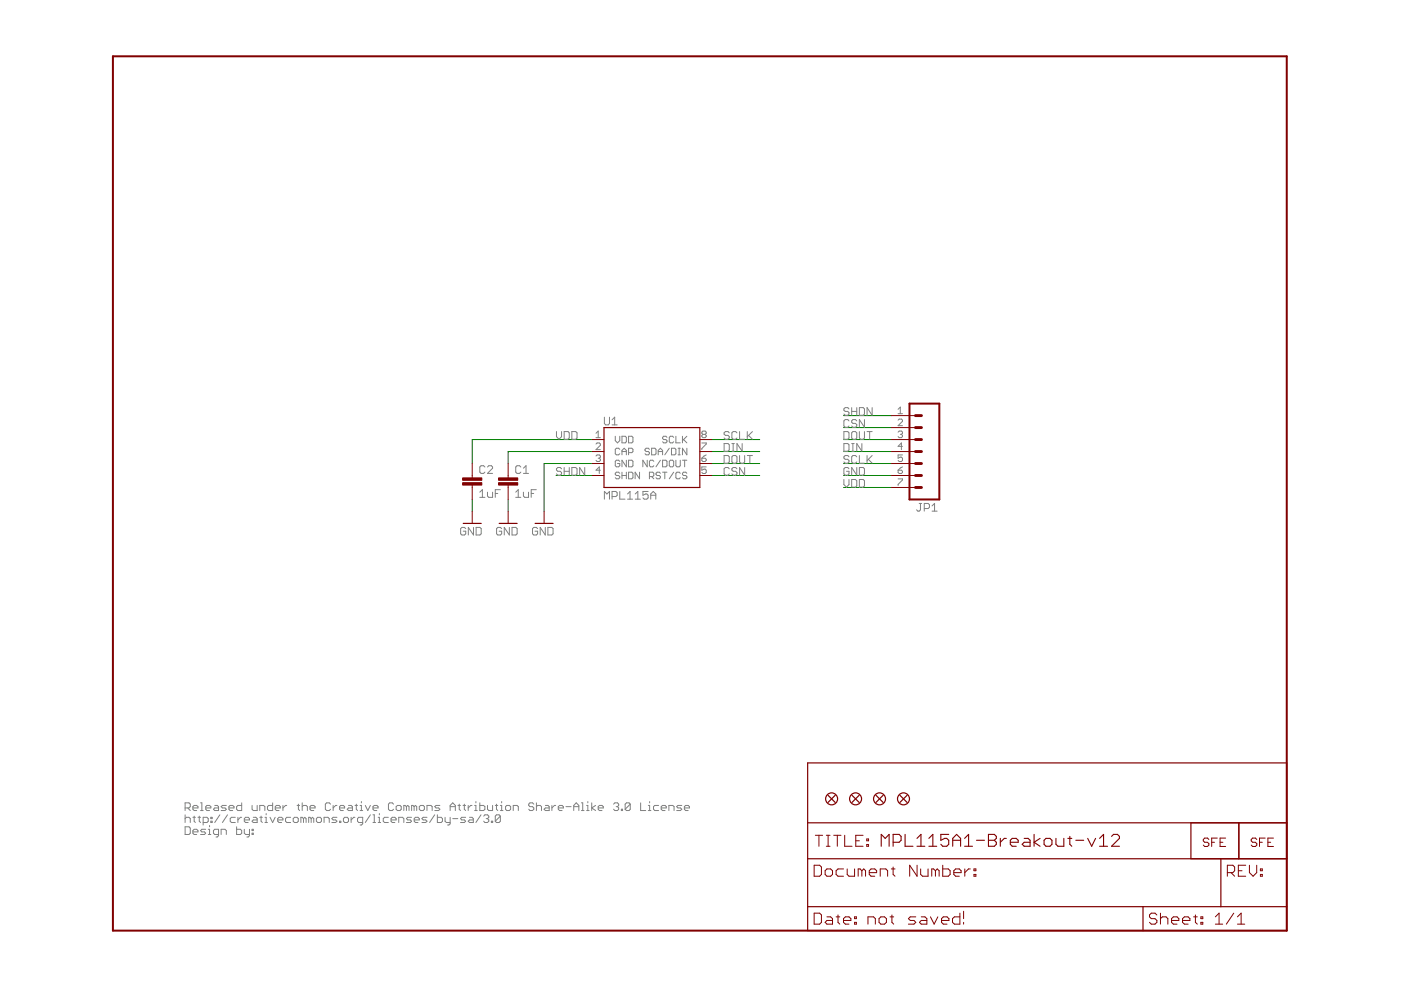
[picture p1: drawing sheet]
<svg xmlns="http://www.w3.org/2000/svg" width="297mm" height="210mm" viewBox="0 0 297 210" stroke-linecap="round" stroke-linejoin="round" font-family="sans-serif">
<g fill="#008000" stroke="#008000" stroke-width=".21">
<path d="M117.9 100.8h7.6z"/>
<path d="M178.9 88.1h10.1z"/>
<path d="M115.4 98.3h10.1z"/>
<path d="M115.4 98.3v10.1z"/>
<path d="M107.7 105.9v2.5z"/>
<path d="M100.1 105.9v2.5z"/>
<path d="M178.9 100.8h10.1z"/>
<path d="M107.7 95.7v2.6z"/>
<path d="M107.7 95.7h17.8z"/>
<path d="M100.1 93.2v5.1z"/>
<path d="M100.1 93.2h25.4z"/>
<path d="M178.9 103.4h10.1z"/>
<path d="M150.9 93.2h10.2z"/>
<path d="M178.9 98.3h10.1z"/>
<path d="M150.9 95.7h10.2z"/>
<path d="M178.9 95.7h10.1z"/>
<path d="M150.9 98.3h10.2z"/>
<path d="M178.9 93.2h10.1z"/>
<path d="M150.9 100.8h10.2z"/>
<path d="M178.9 90.7h10.1z"/>
</g>
<g fill="#800000" stroke="#800000" stroke-width=".25">
<path d="M128.1 90.7v12.7z"/>
<path d="M128.1 103.4h20.3z"/>
<path d="M148.4 90.7v12.7z"/>
<path d="M128.1 90.7h20.3z"/>
<path d="M171.2 197.3h71.1z"/>
<path d="M258.8 182.1h14z"/>
<path d="M171.2 192.2v5.1z"/>
<path d="M171.2 192.2h71.1z"/>
<path d="M171.2 182.1v10.1z"/>
<path d="M272.8 182.1v10.1z"/>
<path d="M242.3 192.2v5.1z"/>
<path d="M242.3 192.2h16.5z"/>
<path d="M242.3 197.3h30.5z"/>
<path d="M258.8 182.1v10.1z"/>
<path d="M171.2 182.1h87.6z"/>
<path d="M258.8 192.2h14z"/>
<path d="M272.8 192.2v5.1z"/>
<path d="M171.2 174.5v7.6z"/>
<path d="M171.2 161.8h101.6z"/>
<path d="M272.8 161.8v12.7z"/>
<path d="M171.2 174.5h101.6z"/>
<path d="M171.2 161.8v12.7z"/>
<path d="M272.8 174.5v7.6z"/>
<path d="M105.8 111h3.8z"/>
<path d="M98.2 111h3.8z"/>
<path d="M113.5 111h3.8z"/>
<path d="M262.7 174.5v7.6z"/>
<path d="M262.7 182.1h10.1z"/>
<path d="M262.7 174.5h10.1z"/>
<path d="M252.5 174.5v7.6z"/>
<path d="M252.5 182.1h10.2z"/>
<path d="M252.5 174.5h10.2z"/>
<path d="M175.6 168.6l1.5 1.5z"/>
<path d="M177.1 168.6l-1.5 1.5z"/>
<path d="M180.6 168.6l1.6 1.5z"/>
<path d="M182.2 168.6l-1.6 1.5z"/>
<path d="M185.7 168.6l1.5 1.5z"/>
<path d="M187.2 168.6l-1.5 1.5z"/>
<path d="M190.8 168.6l1.5 1.5z"/>
<path d="M192.3 168.6l-1.5 1.5z"/>
</g>
<g fill="#800000" stroke="#800000" stroke-width=".21">
<path d="M125.5 93.2h2.6z"/>
<path d="M125.5 95.7h2.6z"/>
<path d="M125.5 98.3h2.6z"/>
<path d="M125.5 100.8h2.6z"/>
<path d="M148.4 100.8h2.5z"/>
<path d="M148.4 98.3h2.5z"/>
<path d="M148.4 95.7h2.5z"/>
<path d="M148.4 93.2h2.5z"/>
<path d="M172.6 193.6v2.3z"/>
<path d="M172.6 195.9h1.2z"/>
<path d="M173.8 195.9l.4-.3z"/>
<path d="M174.2 194v1.6z"/>
<path d="M173.8 193.6l.4 .4z"/>
<path d="M172.6 193.6h1.2z"/>
<path d="M175.3 194.4h.8z"/>
<path d="M176.1 194.4l.4 .4z"/>
<path d="M176.5 194.8v1.1z"/>
<path d="M175.3 195.9h1.2z"/>
<path d="M174.9 195.6l.4 .3z"/>
<path d="M175.3 195.2l-.4 .4z"/>
<path d="M175.3 195.2h1.2z"/>
<path d="M177.7 194v1.6z"/>
<path d="M177.7 195.6l.4 .3z"/>
<path d="M177.3 194.4h.8z"/>
<path d="M179.2 195.9h.8z"/>
<path d="M178.8 195.6l.4 .3z"/>
<path d="M178.8 194.8v.8z"/>
<path d="M178.8 194.8l.4-.4z"/>
<path d="M179.2 194.4h.8z"/>
<path d="M180 194.4l.4 .4z"/>
<path d="M180.4 194.8v.4z"/>
<path d="M178.8 195.2h1.6z"/>
<path d="M181.2 194.4h.4z"/>
<path d="M181.6 194.4v.4z"/>
<path d="M181.2 194.8h.4z"/>
<path d="M181.2 194.4v.4z"/>
<path d="M181.2 195.6h.4z"/>
<path d="M181.6 195.6v.3z"/>
<path d="M181.2 195.9h.4z"/>
<path d="M181.2 195.6v.3z"/>
<path d="M184 194.4v1.5z"/>
<path d="M184 194.4h1.2z"/>
<path d="M185.2 194.4l.4 .4z"/>
<path d="M185.6 194.8v1.1z"/>
<path d="M186.8 195.9h.7z"/>
<path d="M187.5 195.9l.4-.3z"/>
<path d="M187.9 194.8v.8z"/>
<path d="M187.5 194.4l.4 .4z"/>
<path d="M186.8 194.4h.7z"/>
<path d="M186.8 194.4l-.4 .4z"/>
<path d="M186.4 194.8v.8z"/>
<path d="M186.4 195.6l.4 .3z"/>
<path d="M189.1 194v1.6z"/>
<path d="M189.1 195.6l.4 .3z"/>
<path d="M188.7 194.4h.8z"/>
<path d="M192.6 195.9h1.2z"/>
<path d="M193.8 195.9l.4-.3z"/>
<path d="M193.8 195.2l.4 .4z"/>
<path d="M193 195.2h.8z"/>
<path d="M192.6 194.8l.4 .4z"/>
<path d="M192.6 194.8l.4-.4z"/>
<path d="M193 194.4h1.2z"/>
<path d="M195.3 194.4h.8z"/>
<path d="M196.1 194.4l.4 .4z"/>
<path d="M196.5 194.8v1.1z"/>
<path d="M195.3 195.9h1.2z"/>
<path d="M194.9 195.6l.4 .3z"/>
<path d="M195.3 195.2l-.4 .4z"/>
<path d="M195.3 195.2h1.2z"/>
<path d="M197.3 194.4l.8 1.5z"/>
<path d="M198.8 194.4l-.7 1.5z"/>
<path d="M200 195.9h.8z"/>
<path d="M199.6 195.6l.4 .3z"/>
<path d="M199.6 194.8v.8z"/>
<path d="M199.6 194.8l.4-.4z"/>
<path d="M200 194.4h.8z"/>
<path d="M200.8 194.4l.4 .4z"/>
<path d="M201.2 194.8v.4z"/>
<path d="M199.6 195.2h1.6z"/>
<path d="M203.5 193.6v2.3z"/>
<path d="M202.4 195.9h1.1z"/>
<path d="M202 195.6l.4 .3z"/>
<path d="M202 194.8v.8z"/>
<path d="M202 194.8l.4-.4z"/>
<path d="M202.4 194.4h1.1z"/>
<path d="M204.3 195.6v.3z"/>
<path d="M204.3 193.2v1.6z"/>
<path d="M244.9 193.6l.4 .4z"/>
<path d="M244.1 193.6h.8z"/>
<path d="M244.1 193.6l-.4 .4z"/>
<path d="M243.7 194v.4z"/>
<path d="M243.7 194.4l.4 .4z"/>
<path d="M244.1 194.8h.8z"/>
<path d="M244.9 194.8l.4 .4z"/>
<path d="M245.3 195.2v.4z"/>
<path d="M244.9 195.9l.4-.3z"/>
<path d="M244.1 195.9h.8z"/>
<path d="M243.7 195.6l.4 .3z"/>
<path d="M246 193.6v2.3z"/>
<path d="M246 194.8l.4-.4z"/>
<path d="M246.4 194.4h.8z"/>
<path d="M247.2 194.4l.4 .4z"/>
<path d="M247.6 194.8v1.1z"/>
<path d="M248.8 195.9h.8z"/>
<path d="M248.4 195.6l.4 .3z"/>
<path d="M248.4 194.8v.8z"/>
<path d="M248.4 194.8l.4-.4z"/>
<path d="M248.8 194.4h.8z"/>
<path d="M249.6 194.4l.3 .4z"/>
<path d="M249.9 194.8v.4z"/>
<path d="M248.4 195.2h1.5z"/>
<path d="M251.1 195.9h.8z"/>
<path d="M250.7 195.6l.4 .3z"/>
<path d="M250.7 194.8v.8z"/>
<path d="M250.7 194.8l.4-.4z"/>
<path d="M251.1 194.4h.8z"/>
<path d="M251.9 194.4l.4 .4z"/>
<path d="M252.3 194.8v.4z"/>
<path d="M250.7 195.2h1.6z"/>
<path d="M253.4 194v1.6z"/>
<path d="M253.4 195.6l.5 .3z"/>
<path d="M253.1 194.4h.8z"/>
<path d="M254.6 194.4h.4z"/>
<path d="M255 194.4v.4z"/>
<path d="M254.6 194.8h.4z"/>
<path d="M254.6 194.4v.4z"/>
<path d="M254.6 195.6h.4z"/>
<path d="M255 195.6v.3z"/>
<path d="M254.6 195.9h.4z"/>
<path d="M254.6 195.6v.3z"/>
<path d="M257.7 194.4l.8-.8z"/>
<path d="M258.5 193.6v2.3z"/>
<path d="M257.7 195.9h1.5z"/>
<path d="M261.6 193.6l-1.6 2.3z"/>
<path d="M262.4 194.4l.7-.8z"/>
<path d="M263.1 193.6v2.3z"/>
<path d="M262.4 195.9h1.5z"/>
<path d="M260.2 183.5v2.3z"/>
<path d="M260.2 183.5h1.2z"/>
<path d="M261.4 183.5l.4 .3z"/>
<path d="M261.8 183.8v.8z"/>
<path d="M261.8 184.6l-.4 .4z"/>
<path d="M260.2 185h1.2z"/>
<path d="M261 185l.8 .8z"/>
<path d="M262.6 183.5h1.5z"/>
<path d="M262.6 183.5v2.3z"/>
<path d="M262.6 185.8h1.5z"/>
<path d="M262.6 184.6h.7z"/>
<path d="M264.9 183.5v1.5z"/>
<path d="M264.9 185l.8 .8z"/>
<path d="M266.4 185l-.7 .8z"/>
<path d="M266.4 183.5v1.5z"/>
<path d="M267.2 184.2h.4z"/>
<path d="M267.6 184.2v.4z"/>
<path d="M267.2 184.6h.4z"/>
<path d="M267.2 184.2v.4z"/>
<path d="M267.2 185.4h.4z"/>
<path d="M267.6 185.4v.4z"/>
<path d="M267.2 185.8h.4z"/>
<path d="M267.2 185.4v.4z"/>
<path d="M173.6 177.1v2.3z"/>
<path d="M172.9 177.1h1.5z"/>
<path d="M175.2 179.4h.8z"/>
<path d="M175.6 177.1v2.3z"/>
<path d="M175.2 177.1h.8z"/>
<path d="M177.5 177.1v2.3z"/>
<path d="M176.8 177.1h1.5z"/>
<path d="M179.1 177.1v2.3z"/>
<path d="M179.1 179.4h1.6z"/>
<path d="M181.4 177.1h1.6z"/>
<path d="M181.4 177.1v2.3z"/>
<path d="M181.4 179.4h1.6z"/>
<path d="M181.4 178.3h.8z"/>
<path d="M183.8 177.9h.3z"/>
<path d="M184.1 177.9v.4z"/>
<path d="M183.8 178.3h.3z"/>
<path d="M183.8 177.9v.4z"/>
<path d="M183.8 179h.3z"/>
<path d="M184.1 179v.4z"/>
<path d="M183.8 179.4h.3z"/>
<path d="M183.8 179v.4z"/>
<path d="M172.6 183.5v2.3z"/>
<path d="M172.6 185.8h1.2z"/>
<path d="M173.8 185.8l.4-.4z"/>
<path d="M174.2 183.8v1.6z"/>
<path d="M173.8 183.5l.4 .3z"/>
<path d="M172.6 183.5h1.2z"/>
<path d="M175.3 185.8h.8z"/>
<path d="M176.1 185.8l.4-.4z"/>
<path d="M176.5 184.6v.8z"/>
<path d="M176.1 184.2l.4 .4z"/>
<path d="M175.3 184.2h.8z"/>
<path d="M175.3 184.2l-.4 .4z"/>
<path d="M174.9 184.6v.8z"/>
<path d="M174.9 185.4l.4 .4z"/>
<path d="M177.7 184.2h1.1z"/>
<path d="M177.3 184.6l.4-.4z"/>
<path d="M177.3 184.6v.8z"/>
<path d="M177.3 185.4l.4 .4z"/>
<path d="M177.7 185.8h1.1z"/>
<path d="M179.6 184.2v1.2z"/>
<path d="M179.6 185.4l.4 .4z"/>
<path d="M180 185.8h1.2z"/>
<path d="M181.2 184.2v1.6z"/>
<path d="M181.9 184.2v1.6z"/>
<path d="M181.9 184.2h.5z"/>
<path d="M182.4 184.2l.3 .4z"/>
<path d="M182.7 184.6v1.2z"/>
<path d="M182.7 184.6l.4-.4z"/>
<path d="M183.1 184.2l.4 .4z"/>
<path d="M183.5 184.6v1.2z"/>
<path d="M184.7 185.8h.8z"/>
<path d="M184.3 185.4l.4 .4z"/>
<path d="M184.3 184.6v.8z"/>
<path d="M184.7 184.2l-.4 .4z"/>
<path d="M184.7 184.2h.8z"/>
<path d="M185.5 184.2l.4 .4z"/>
<path d="M185.9 184.6v.4z"/>
<path d="M184.3 185h1.6z"/>
<path d="M186.6 184.2v1.6z"/>
<path d="M186.6 184.2h1.2z"/>
<path d="M187.8 184.2l.4 .4z"/>
<path d="M188.2 184.6v1.2z"/>
<path d="M189.4 183.8v1.6z"/>
<path d="M189.4 185.4l.4 .4z"/>
<path d="M189 184.2h.8z"/>
<path d="M192.9 183.5v2.3z"/>
<path d="M192.9 183.5l1.5 2.3z"/>
<path d="M194.4 183.5v2.3z"/>
<path d="M195.2 184.2v1.2z"/>
<path d="M195.2 185.4l.4 .4z"/>
<path d="M195.6 185.8h1.2z"/>
<path d="M196.8 184.2v1.6z"/>
<path d="M197.5 184.2v1.6z"/>
<path d="M197.5 184.2h.4z"/>
<path d="M197.9 184.2l.4 .4z"/>
<path d="M198.3 184.6v1.2z"/>
<path d="M198.3 184.6l.4-.4z"/>
<path d="M198.7 184.2l.4 .4z"/>
<path d="M199.1 184.6v1.2z"/>
<path d="M199.9 183.5v2.3z"/>
<path d="M199.9 185.8h1.2z"/>
<path d="M201.1 185.8l.3-.4z"/>
<path d="M201.4 184.6v.8z"/>
<path d="M201.1 184.2l.3 .4z"/>
<path d="M199.9 184.2h1.2z"/>
<path d="M202.6 185.8h.8z"/>
<path d="M202.2 185.4l.4 .4z"/>
<path d="M202.2 184.6v.8z"/>
<path d="M202.2 184.6l.4-.4z"/>
<path d="M202.6 184.2h.8z"/>
<path d="M203.4 184.2l.4 .4z"/>
<path d="M203.8 184.6v.4z"/>
<path d="M202.2 185h1.6z"/>
<path d="M204.6 184.2v1.6z"/>
<path d="M204.6 185l.7-.8z"/>
<path d="M205.3 184.2h.4z"/>
<path d="M206.5 184.2h.4z"/>
<path d="M206.9 184.2v.4z"/>
<path d="M206.5 184.6h.4z"/>
<path d="M206.5 184.2v.4z"/>
<path d="M206.5 185.4h.4z"/>
<path d="M206.9 185.4v.4z"/>
<path d="M206.5 185.8h.4z"/>
<path d="M206.5 185.4v.4z"/>
<path d="M107.7 98.3v2.5z"/>
<path d="M107.7 103.4v2.5z"/>
<path d="M107.7 100.8v.5z"/>
<path d="M107.7 102.8v.6z"/>
<path d="M100.1 98.3v2.5z"/>
<path d="M100.1 103.4v2.5z"/>
<path d="M100.1 100.8v.5z"/>
<path d="M100.1 102.8v.6z"/>
<path d="M107.7 108.4v2.6z"/>
<path d="M100.1 108.4v2.6z"/>
<path d="M115.4 108.4v2.6z"/>
<path d="M189 88.1h5.1z"/>
<path d="M189 90.7h5.1z"/>
<path d="M189 93.2h5.1z"/>
<path d="M189 95.7h5.1z"/>
<path d="M189 98.3h5.1z"/>
<path d="M189 100.8h5.1z"/>
<path d="M189 103.4h5.1z"/>
<path d="M266.2 177.7l.3 .3z"/>
<path d="M265.6 177.7h.6z"/>
<path d="M265.6 177.7l-.3 .3z"/>
<path d="M265.3 178v.3z"/>
<path d="M265.3 178.3l.3 .3z"/>
<path d="M265.6 178.6h.6z"/>
<path d="M266.2 178.6l.3 .3z"/>
<path d="M266.5 178.9v.3z"/>
<path d="M266.5 179.2l-.3 .3z"/>
<path d="M265.6 179.5h.6z"/>
<path d="M265.3 179.2l.3 .3z"/>
<path d="M267 177.7v1.8z"/>
<path d="M267 177.7h1.2z"/>
<path d="M267 178.6h.6z"/>
<path d="M268.8 177.7h1.2z"/>
<path d="M268.8 177.7v1.8z"/>
<path d="M268.8 179.5h1.2z"/>
<path d="M268.8 178.6h.6z"/>
<path d="M256 177.7l.3 .3z"/>
<path d="M255.4 177.7h.6z"/>
<path d="M255.4 177.7l-.3 .3z"/>
<path d="M255.1 178v.3z"/>
<path d="M255.1 178.3l.3 .3z"/>
<path d="M255.4 178.6h.6z"/>
<path d="M256 178.6l.3 .3z"/>
<path d="M256.3 178.9v.3z"/>
<path d="M256.3 179.2l-.3 .3z"/>
<path d="M255.4 179.5h.6z"/>
<path d="M255.1 179.2l.3 .3z"/>
<path d="M256.9 177.7v1.8z"/>
<path d="M256.9 177.7h1.2z"/>
<path d="M256.9 178.6h.6z"/>
<path d="M258.7 177.7h1.2z"/>
<path d="M258.7 177.7v1.8z"/>
<path d="M258.7 179.5h1.2z"/>
<path d="M258.7 178.6h.6z"/>
</g>
<g fill="#800000" stroke="#800000" stroke-width=".42">
<path d="M23.9 11.9h248.9z"/>
<path d="M272.8 11.9v185.4z"/>
<path d="M23.9 11.9v185.4z"/>
<path d="M23.9 197.3h248.9z"/>
<path d="M192.8 85.6h6.4z"/>
<path d="M199.2 85.6v20.3z"/>
<path d="M192.8 85.6v20.3z"/>
<path d="M192.8 105.9h6.4z"/>
</g>
<g fill="#800000" stroke="#800000" stroke-width=".23">
<path d="M186.8 176.9v2.5z"/>
<path d="M186.8 176.9l.9 .9z"/>
<path d="M188.5 176.9l-.8 .9z"/>
<path d="M188.5 176.9v2.5z"/>
<path d="M189.4 176.9v2.5z"/>
<path d="M189.4 176.9h1.2z"/>
<path d="M190.6 176.9l.5 .4z"/>
<path d="M191.1 177.3v.9z"/>
<path d="M191.1 178.2l-.5 .4z"/>
<path d="M189.4 178.6h1.2z"/>
<path d="M191.9 176.9v2.5z"/>
<path d="M191.9 179.4h1.7z"/>
<path d="M194.4 177.8l.9-.9z"/>
<path d="M195.3 176.9v2.5z"/>
<path d="M194.4 179.4h1.7z"/>
<path d="M196.9 177.8l.9-.9z"/>
<path d="M197.8 176.9v2.5z"/>
<path d="M196.9 179.4h1.7z"/>
<path d="M199.5 176.9h1.6z"/>
<path d="M199.5 176.9v1.3z"/>
<path d="M199.5 178.2l.8-.4z"/>
<path d="M200.3 177.8h.4z"/>
<path d="M200.7 177.8l.4 .4z"/>
<path d="M201.1 178.2v.8z"/>
<path d="M201.1 179l-.4 .4z"/>
<path d="M199.9 179.4h.8z"/>
<path d="M199.5 179l.4 .4z"/>
<path d="M202 177.8v1.6z"/>
<path d="M202.8 176.9l-.8 .9z"/>
<path d="M202.8 176.9l.9 .9z"/>
<path d="M203.7 177.8v1.6z"/>
<path d="M202 178.2h1.7z"/>
<path d="M204.5 177.8l.9-.9z"/>
<path d="M205.4 176.9v2.5z"/>
<path d="M204.5 179.4h1.7z"/>
<path d="M207 178.2h1.7z"/>
<path d="M209.6 176.9v2.5z"/>
<path d="M209.6 176.9h1.2z"/>
<path d="M210.8 176.9l.4 .4z"/>
<path d="M211.2 177.3v.5z"/>
<path d="M210.8 178.2l.4-.4z"/>
<path d="M210.8 178.2l.4 .4z"/>
<path d="M211.2 178.6v.4z"/>
<path d="M211.2 179l-.4 .4z"/>
<path d="M209.6 179.4h1.2z"/>
<path d="M209.6 178.2h1.2z"/>
<path d="M212.1 177.8v1.6z"/>
<path d="M212.1 178.6l.8-.8z"/>
<path d="M212.9 177.8h.5z"/>
<path d="M214.6 179.4h.9z"/>
<path d="M214.2 179l.4 .4z"/>
<path d="M214.2 178.2v.8z"/>
<path d="M214.2 178.2l.4-.4z"/>
<path d="M214.6 177.8h.9z"/>
<path d="M215.5 177.8l.4 .4z"/>
<path d="M215.9 178.2v.4z"/>
<path d="M214.2 178.6h1.7z"/>
<path d="M217.1 177.8h.9z"/>
<path d="M218 177.8l.4 .4z"/>
<path d="M218.4 178.2v1.2z"/>
<path d="M217.1 179.4h1.3z"/>
<path d="M216.7 179l.4 .4z"/>
<path d="M216.7 179l.4-.4z"/>
<path d="M217.1 178.6h1.3z"/>
<path d="M219.2 176.9v2.5z"/>
<path d="M219.2 178.6l1.3 .8z"/>
<path d="M219.2 178.6l1.3-.8z"/>
<path d="M221.8 179.4h.8z"/>
<path d="M222.6 179.4l.4-.4z"/>
<path d="M223 178.2v.8z"/>
<path d="M222.6 177.8l.4 .4z"/>
<path d="M221.8 177.8h.8z"/>
<path d="M221.8 177.8l-.4 .4z"/>
<path d="M221.4 178.2v.8z"/>
<path d="M221.4 179l.4 .4z"/>
<path d="M223.9 177.8v1.2z"/>
<path d="M223.9 179l.4 .4z"/>
<path d="M224.3 179.4h1.3z"/>
<path d="M225.6 177.8v1.6z"/>
<path d="M226.8 177.3v1.7z"/>
<path d="M226.8 179l.4 .4z"/>
<path d="M226.4 177.8h.8z"/>
<path d="M228.1 178.2h1.7z"/>
<path d="M230.6 177.8l.9 1.6z"/>
<path d="M232.3 177.8l-.8 1.6z"/>
<path d="M233.1 177.8l.9-.9z"/>
<path d="M234 176.9v2.5z"/>
<path d="M233.1 179.4h1.7z"/>
<path d="M235.7 179.4h1.6z"/>
<path d="M235.7 179.4l1.6-1.6z"/>
<path d="M237.3 177.3v.5z"/>
<path d="M236.9 176.9l.4 .4z"/>
<path d="M236.1 176.9h.8z"/>
<path d="M236.1 176.9l-.4 .4z"/>
</g>
<g fill="#800000" stroke="#800000" stroke-width=".21">
<path d="M105.7 102.3h4.1v.5h-4.1z"/>
<path d="M105.7 101.3h4.1v.5h-4.1z"/>
<path d="M98.1 102.3h4.1v.5h-4.1z"/>
<path d="M98.1 101.3h4.1v.5h-4.1z"/>
</g>
<g fill="#800000" stroke="#800000" stroke-width=".61">
<path d="M194.1 93.2h1.3z"/>
<path d="M194.1 90.7h1.3z"/>
<path d="M194.1 88.1h1.3z"/>
<path d="M194.1 98.3h1.3z"/>
<path d="M194.1 95.7h1.3z"/>
<path d="M194.1 100.8h1.3z"/>
<path d="M194.1 103.4h1.3z"/>
</g>
<g fill="none" stroke="#800000" stroke-width=".25">
<circle cx="176.3" cy="169.4" r="1.27"/>
<circle cx="181.4" cy="169.4" r="1.27"/>
<circle cx="186.5" cy="169.4" r="1.27"/>
<circle cx="191.6" cy="169.4" r="1.27"/>
</g>
<g fill="#808080" stroke="#808080" stroke-width=".21">
<path d="M130.5 92.5v.9z"/>
<path d="M130.5 93.4l.4 .5z"/>
<path d="M130.9 93.9l.5-.5z"/>
<path d="M131.4 92.5v.9z"/>
<path d="M131.9 92.5v1.4z"/>
<path d="M131.9 93.9h.7z"/>
<path d="M132.6 93.9l.2-.2z"/>
<path d="M132.8 92.7v1z"/>
<path d="M132.6 92.5l.2 .2z"/>
<path d="M131.9 92.5h.7z"/>
<path d="M133.3 92.5v1.4z"/>
<path d="M133.3 93.9h.7z"/>
<path d="M134.2 93.7l-.2 .2z"/>
<path d="M134.2 92.7v1z"/>
<path d="M134 92.5l.2 .2z"/>
<path d="M133.3 92.5h.7z"/>
<path d="M126.4 91.9l.4-.5z"/>
<path d="M126.8 91.4v1.4z"/>
<path d="M126.4 92.8h.9z"/>
<path d="M131.1 95l.3 .3z"/>
<path d="M130.7 95h.4z"/>
<path d="M130.7 95l-.2 .3z"/>
<path d="M130.5 95.3v.9z"/>
<path d="M130.5 96.2l.2 .2z"/>
<path d="M130.7 96.4h.4z"/>
<path d="M131.1 96.4l.3-.2z"/>
<path d="M131.9 95.5v.9z"/>
<path d="M131.9 95.5l.4-.5z"/>
<path d="M132.3 95l.5 .5z"/>
<path d="M132.8 95.5v.9z"/>
<path d="M131.9 95.7h.9z"/>
<path d="M133.3 95v1.4z"/>
<path d="M133.3 95h.7z"/>
<path d="M134 95l.2 .3z"/>
<path d="M134.2 95.3v.4z"/>
<path d="M134.2 95.7l-.2 .3z"/>
<path d="M133.3 96h.7z"/>
<path d="M126.4 95.3h.9z"/>
<path d="M126.4 95.3l.9-.9z"/>
<path d="M127.3 94.1v.3z"/>
<path d="M127.1 93.9l.2 .2z"/>
<path d="M126.6 93.9h.5z"/>
<path d="M126.6 93.9l-.2 .2z"/>
<path d="M131.1 97.6l.3 .2z"/>
<path d="M130.7 97.6h.4z"/>
<path d="M130.7 97.6l-.2 .2z"/>
<path d="M130.5 97.8v.9z"/>
<path d="M130.5 98.7l.2 .3z"/>
<path d="M130.7 99h.4z"/>
<path d="M131.1 99l.3-.3z"/>
<path d="M131.4 98.3v.4z"/>
<path d="M130.9 98.3h.5z"/>
<path d="M131.9 97.6v1.4z"/>
<path d="M131.9 97.6l.9 1.4z"/>
<path d="M132.8 97.6v1.4z"/>
<path d="M133.3 97.6v1.4z"/>
<path d="M133.3 99h.7z"/>
<path d="M134.2 98.7l-.2 .3z"/>
<path d="M134.2 97.8v.9z"/>
<path d="M134 97.6l.2 .2z"/>
<path d="M133.3 97.6h.7z"/>
<path d="M126.4 96.7l.2-.2z"/>
<path d="M126.6 96.5h.5z"/>
<path d="M127.1 96.5l.2 .2z"/>
<path d="M127.3 96.7v.2z"/>
<path d="M127.3 96.9l-.2 .3z"/>
<path d="M126.8 97.2h.3z"/>
<path d="M127.1 97.2l.2 .2z"/>
<path d="M127.3 97.4v.2z"/>
<path d="M127.3 97.6l-.2 .3z"/>
<path d="M126.6 97.9h.5z"/>
<path d="M126.4 97.6l.2 .3z"/>
<path d="M131.1 100.1l.3 .3z"/>
<path d="M130.7 100.1h.4z"/>
<path d="M130.7 100.1l-.2 .3z"/>
<path d="M130.5 100.4v.2z"/>
<path d="M130.5 100.6l.2 .2z"/>
<path d="M130.7 100.8h.4z"/>
<path d="M131.1 100.8l.3 .2z"/>
<path d="M131.4 101v.3z"/>
<path d="M131.1 101.5l.3-.2z"/>
<path d="M130.7 101.5h.4z"/>
<path d="M130.5 101.3l.2 .2z"/>
<path d="M131.9 100.1v1.4z"/>
<path d="M131.9 100.8h.9z"/>
<path d="M132.8 100.1v1.4z"/>
<path d="M133.3 100.1v1.4z"/>
<path d="M133.3 101.5h.7z"/>
<path d="M134.2 101.3l-.2 .2z"/>
<path d="M134.2 100.4v.9z"/>
<path d="M134 100.1l.2 .3z"/>
<path d="M133.3 100.1h.7z"/>
<path d="M134.7 100.1v1.4z"/>
<path d="M134.7 100.1l.9 1.4z"/>
<path d="M135.6 100.1v1.4z"/>
<path d="M127.1 99v1.4z"/>
<path d="M127.1 99l-.7 .7z"/>
<path d="M126.4 99.7h.9z"/>
<path d="M137.7 100.1v1.4z"/>
<path d="M137.7 100.1h.7z"/>
<path d="M138.4 100.1l.2 .3z"/>
<path d="M138.6 100.4v.4z"/>
<path d="M138.6 100.8l-.2 .2z"/>
<path d="M137.7 101h.7z"/>
<path d="M138.2 101l.4 .5z"/>
<path d="M139.8 100.1l.2 .3z"/>
<path d="M139.3 100.1h.5z"/>
<path d="M139.3 100.1l-.2 .3z"/>
<path d="M139.1 100.4v.2z"/>
<path d="M139.1 100.6l.2 .2z"/>
<path d="M139.3 100.8h.5z"/>
<path d="M139.8 100.8l.2 .2z"/>
<path d="M140 101v.3z"/>
<path d="M140 101.3l-.2 .2z"/>
<path d="M139.3 101.5h.5z"/>
<path d="M139.1 101.3l.2 .2z"/>
<path d="M140.9 100.1v1.4z"/>
<path d="M140.5 100.1h.9z"/>
<path d="M142.8 100.1l-.9 1.4z"/>
<path d="M144 100.1l.2 .3z"/>
<path d="M143.5 100.1h.5z"/>
<path d="M143.5 100.1l-.2 .3z"/>
<path d="M143.3 100.4v.9z"/>
<path d="M143.3 101.3l.2 .2z"/>
<path d="M143.5 101.5h.5z"/>
<path d="M144 101.5l.2-.2z"/>
<path d="M145.4 100.1l.2 .3z"/>
<path d="M144.9 100.1h.5z"/>
<path d="M144.7 100.4l.2-.3z"/>
<path d="M144.7 100.4v.2z"/>
<path d="M144.7 100.6l.2 .2z"/>
<path d="M144.9 100.8h.5z"/>
<path d="M145.4 100.8l.2 .2z"/>
<path d="M145.6 101v.3z"/>
<path d="M145.6 101.3l-.2 .2z"/>
<path d="M144.9 101.5h.5z"/>
<path d="M144.7 101.3l.2 .2z"/>
<path d="M148.8 99h.9z"/>
<path d="M148.8 99v.7z"/>
<path d="M148.8 99.7l.5-.2z"/>
<path d="M149.3 99.5h.2z"/>
<path d="M149.5 99.5l.2 .2z"/>
<path d="M149.7 99.7v.5z"/>
<path d="M149.7 100.2l-.2 .2z"/>
<path d="M149 100.4h.5z"/>
<path d="M148.8 100.2l.2 .2z"/>
<path d="M136.3 97.6v1.4z"/>
<path d="M136.3 97.6l.9 1.4z"/>
<path d="M137.2 97.6v1.4z"/>
<path d="M138.4 97.6l.2 .2z"/>
<path d="M137.9 97.6h.5z"/>
<path d="M137.7 97.8l.2-.2z"/>
<path d="M137.7 97.8v.9z"/>
<path d="M137.7 98.7l.2 .3z"/>
<path d="M137.9 99h.5z"/>
<path d="M138.6 98.7l-.2 .3z"/>
<path d="M140 97.6l-.9 1.4z"/>
<path d="M140.5 97.6v1.4z"/>
<path d="M140.5 99h.7z"/>
<path d="M141.2 99l.2-.3z"/>
<path d="M141.4 97.8v.9z"/>
<path d="M141.2 97.6l.2 .2z"/>
<path d="M140.5 97.6h.7z"/>
<path d="M142.1 97.6h.5z"/>
<path d="M142.1 97.6l-.2 .2z"/>
<path d="M141.9 97.8v.9z"/>
<path d="M141.9 98.7l.2 .3z"/>
<path d="M142.1 99h.5z"/>
<path d="M142.6 99l.2-.3z"/>
<path d="M142.8 97.8v.9z"/>
<path d="M142.6 97.6l.2 .2z"/>
<path d="M143.3 97.6v1.1z"/>
<path d="M143.3 98.7l.2 .3z"/>
<path d="M143.5 99h.5z"/>
<path d="M144 99l.2-.3z"/>
<path d="M144.2 97.6v1.1z"/>
<path d="M145.2 97.6v1.4z"/>
<path d="M144.7 97.6h.9z"/>
<path d="M149.3 96.7l.4-.2z"/>
<path d="M149.3 96.7l-.5 .5z"/>
<path d="M148.8 97.2v.4z"/>
<path d="M148.8 97.6l.2 .3z"/>
<path d="M149 97.9h.5z"/>
<path d="M149.5 97.9l.2-.3z"/>
<path d="M149.7 97.4v.2z"/>
<path d="M149.5 97.2l.2 .2z"/>
<path d="M148.8 97.2h.7z"/>
<path d="M137.5 95l.2 .3z"/>
<path d="M137 95h.5z"/>
<path d="M136.8 95.3l.2-.3z"/>
<path d="M136.8 95.3v.2z"/>
<path d="M136.8 95.5l.2 .2z"/>
<path d="M137 95.7h.5z"/>
<path d="M137.5 95.7l.2 .3z"/>
<path d="M137.7 96v.2z"/>
<path d="M137.7 96.2l-.2 .2z"/>
<path d="M137 96.4h.5z"/>
<path d="M136.8 96.2l.2 .2z"/>
<path d="M138.2 95v1.4z"/>
<path d="M138.2 96.4h.7z"/>
<path d="M138.9 96.4l.2-.2z"/>
<path d="M139.1 95.3v.9z"/>
<path d="M138.9 95l.2 .3z"/>
<path d="M138.2 95h.7z"/>
<path d="M139.6 95.5v.9z"/>
<path d="M139.6 95.5l.4-.5z"/>
<path d="M140 95l.5 .5z"/>
<path d="M140.5 95.5v.9z"/>
<path d="M139.6 95.7h.9z"/>
<path d="M141.9 95l-1 1.4z"/>
<path d="M142.4 95v1.4z"/>
<path d="M142.4 96.4h.7z"/>
<path d="M143.1 96.4l.2-.2z"/>
<path d="M143.3 95.3v.9z"/>
<path d="M143.1 95l.2 .3z"/>
<path d="M142.4 95h.7z"/>
<path d="M143.8 96.4h.4z"/>
<path d="M144 95v1.4z"/>
<path d="M143.8 95h.4z"/>
<path d="M144.7 95v1.4z"/>
<path d="M144.7 95l.9 1.4z"/>
<path d="M145.6 95v1.4z"/>
<path d="M148.8 93.9h.9z"/>
<path d="M149.7 93.9v.2z"/>
<path d="M149.7 94.1l-.9 1z"/>
<path d="M148.8 95.1v.2z"/>
<path d="M141.2 92.5l.2 .2z"/>
<path d="M140.7 92.5h.5z"/>
<path d="M140.7 92.5l-.2 .2z"/>
<path d="M140.5 92.7v.3z"/>
<path d="M140.5 93l.2 .2z"/>
<path d="M140.7 93.2h.5z"/>
<path d="M141.2 93.2l.2 .2z"/>
<path d="M141.4 93.4v.3z"/>
<path d="M141.2 93.9l.2-.2z"/>
<path d="M140.7 93.9h.5z"/>
<path d="M140.5 93.7l.2 .2z"/>
<path d="M142.6 92.5l.2 .2z"/>
<path d="M142.1 92.5h.5z"/>
<path d="M142.1 92.5l-.2 .2z"/>
<path d="M141.9 92.7v1z"/>
<path d="M141.9 93.7l.2 .2z"/>
<path d="M142.1 93.9h.5z"/>
<path d="M142.6 93.9l.2-.2z"/>
<path d="M143.3 92.5v1.4z"/>
<path d="M143.3 93.9h.9z"/>
<path d="M144.7 92.5v1.4z"/>
<path d="M144.7 93.4l.9-.9z"/>
<path d="M144.9 93.2l.7 .7z"/>
<path d="M148.8 91.6l.2-.2z"/>
<path d="M149 91.4h.5z"/>
<path d="M149.5 91.4l.2 .2z"/>
<path d="M149.7 91.6v.3z"/>
<path d="M149.7 91.9l-.2 .2z"/>
<path d="M149.5 92.1l.2 .2z"/>
<path d="M149.7 92.3v.3z"/>
<path d="M149.7 92.6l-.2 .2z"/>
<path d="M149 92.8h.5z"/>
<path d="M148.8 92.6l.2 .2z"/>
<path d="M148.8 92.3v.3z"/>
<path d="M148.8 92.3l.2-.2z"/>
<path d="M148.8 91.9l.2 .2z"/>
<path d="M148.8 91.6v.3z"/>
<path d="M149 92.1h.5z"/>
<path d="M128.1 88.5v1.3z"/>
<path d="M128.1 89.8l.3 .3z"/>
<path d="M128.4 90.1h.5z"/>
<path d="M128.9 90.1l.3-.3z"/>
<path d="M129.2 88.5v1.3z"/>
<path d="M129.8 89l.5-.5z"/>
<path d="M130.3 88.5v1.6z"/>
<path d="M129.8 90.1h1.1z"/>
<path d="M110.2 98.7l.2 .3z"/>
<path d="M109.6 98.7h.6z"/>
<path d="M109.6 98.7l-.3 .3z"/>
<path d="M109.3 99v1.1z"/>
<path d="M109.3 100.1l.3 .3z"/>
<path d="M109.6 100.4h.6z"/>
<path d="M110.2 100.4l.2-.3z"/>
<path d="M111 99.3l.5-.6z"/>
<path d="M111.5 98.7v1.7z"/>
<path d="M111 100.4h1.1z"/>
<path d="M102.5 98.7l.3 .3z"/>
<path d="M102 98.7h.5z"/>
<path d="M102 98.7l-.3 .3z"/>
<path d="M101.7 99v1.1z"/>
<path d="M101.7 100.1l.3 .3z"/>
<path d="M102 100.4h.5z"/>
<path d="M102.5 100.4l.3-.3z"/>
<path d="M103.4 100.4h1z"/>
<path d="M104.4 99.3l-1 1.1z"/>
<path d="M104.4 99v.3z"/>
<path d="M104.2 98.7l.2 .3z"/>
<path d="M103.6 98.7h.6z"/>
<path d="M103.6 98.7l-.2 .3z"/>
<path d="M190.4 86.8l.5-.5z"/>
<path d="M190.9 86.3v1.4z"/>
<path d="M190.4 87.7h.9z"/>
<path d="M190.4 90.3h.9z"/>
<path d="M190.4 90.3l.9-1z"/>
<path d="M191.3 89.1v.2z"/>
<path d="M191.1 88.9l.2 .2z"/>
<path d="M190.6 88.9h.5z"/>
<path d="M190.6 88.9l-.2 .2z"/>
<path d="M190.4 91.6l.2-.2z"/>
<path d="M190.6 91.4h.5z"/>
<path d="M191.1 91.4l.2 .2z"/>
<path d="M191.3 91.6v.3z"/>
<path d="M191.3 91.9l-.2 .2z"/>
<path d="M190.9 92.1h.2z"/>
<path d="M191.1 92.1l.2 .2z"/>
<path d="M191.3 92.3v.3z"/>
<path d="M191.3 92.6l-.2 .2z"/>
<path d="M190.6 92.8h.5z"/>
<path d="M190.4 92.6l.2 .2z"/>
<path d="M191.1 93.9v1.4z"/>
<path d="M191.1 93.9l-.7 .7z"/>
<path d="M190.4 94.6h.9z"/>
<path d="M190.4 96.5h.9z"/>
<path d="M190.4 96.5v.7z"/>
<path d="M190.4 97.2l.5-.3z"/>
<path d="M190.9 96.9h.2z"/>
<path d="M191.1 96.9l.2 .3z"/>
<path d="M191.3 97.2v.4z"/>
<path d="M191.3 97.6l-.2 .3z"/>
<path d="M190.6 97.9h.5z"/>
<path d="M190.4 97.6l.2 .3z"/>
<path d="M194.3 108.1l.3 .3z"/>
<path d="M194.6 108.4h.3z"/>
<path d="M194.9 108.4l.3-.3z"/>
<path d="M195.2 106.7v1.4z"/>
<path d="M194.9 106.7h.5z"/>
<path d="M196 106.7v1.7z"/>
<path d="M196 106.7h.8z"/>
<path d="M196.8 106.7l.3 .3z"/>
<path d="M197.1 107v.5z"/>
<path d="M197.1 107.5l-.3 .3z"/>
<path d="M196 107.8h.8z"/>
<path d="M197.6 107.3l.5-.6z"/>
<path d="M198.1 106.7v1.7z"/>
<path d="M197.6 108.4h1.1z"/>
<path d="M190.9 99.2l.4-.2z"/>
<path d="M190.9 99.2l-.5 .5z"/>
<path d="M190.4 99.7v.5z"/>
<path d="M190.4 100.2l.2 .2z"/>
<path d="M190.6 100.4h.5z"/>
<path d="M191.1 100.4l.2-.2z"/>
<path d="M191.3 99.9v.3z"/>
<path d="M191.1 99.7l.2 .2z"/>
<path d="M190.4 99.7h.7z"/>
<path d="M190.4 101.5h.9z"/>
<path d="M191.3 101.5v.3z"/>
<path d="M191.3 101.8l-.9 .9z"/>
<path d="M190.4 102.7v.2z"/>
<path d="M39.2 170.2v1.7z"/>
<path d="M39.2 170.2h.9z"/>
<path d="M40.1 170.2l.2 .3z"/>
<path d="M40.3 170.5v.5z"/>
<path d="M40.3 171l-.2 .3z"/>
<path d="M39.2 171.3h.9z"/>
<path d="M39.8 171.3l.5 .6z"/>
<path d="M41.2 171.9h.5z"/>
<path d="M40.9 171.6l.3 .3z"/>
<path d="M40.9 171v.6z"/>
<path d="M40.9 171l.3-.2z"/>
<path d="M41.2 170.8h.5z"/>
<path d="M41.7 170.8l.3 .2z"/>
<path d="M42 171v.3z"/>
<path d="M40.9 171.3h1.1z"/>
<path d="M42.5 170.2h.3z"/>
<path d="M42.8 170.2v1.7z"/>
<path d="M42.5 171.9h.6z"/>
<path d="M43.9 171.9h.5z"/>
<path d="M43.6 171.6l.3 .3z"/>
<path d="M43.6 171v.6z"/>
<path d="M43.9 170.8l-.3 .2z"/>
<path d="M43.9 170.8h.5z"/>
<path d="M44.4 170.8l.3 .2z"/>
<path d="M44.7 171v.3z"/>
<path d="M43.6 171.3h1.1z"/>
<path d="M45.5 170.8h.6z"/>
<path d="M46.1 170.8l.2 .2z"/>
<path d="M46.3 171v.9z"/>
<path d="M45.5 171.9h.8z"/>
<path d="M45.3 171.6l.2 .3z"/>
<path d="M45.3 171.6l.2-.3z"/>
<path d="M45.5 171.3h.8z"/>
<path d="M46.9 171.9h.8z"/>
<path d="M47.7 171.9l.3-.3z"/>
<path d="M47.7 171.3l.3 .3z"/>
<path d="M47.2 171.3h.5z"/>
<path d="M46.9 171l.3 .3z"/>
<path d="M46.9 171l.3-.2z"/>
<path d="M47.2 170.8h.8z"/>
<path d="M48.8 171.9h.5z"/>
<path d="M48.5 171.6l.3 .3z"/>
<path d="M48.5 171v.6z"/>
<path d="M48.8 170.8l-.3 .2z"/>
<path d="M48.8 170.8h.5z"/>
<path d="M49.3 170.8l.3 .2z"/>
<path d="M49.6 171v.3z"/>
<path d="M48.5 171.3h1.1z"/>
<path d="M51.2 170.2v1.7z"/>
<path d="M50.4 171.9h.8z"/>
<path d="M50.2 171.6l.2 .3z"/>
<path d="M50.2 171v.6z"/>
<path d="M50.2 171l.2-.2z"/>
<path d="M50.4 170.8h.8z"/>
<path d="M53.4 170.8v.8z"/>
<path d="M53.4 171.6l.3 .3z"/>
<path d="M53.7 171.9h.8z"/>
<path d="M54.5 170.8v1.1z"/>
<path d="M55.1 170.8v1.1z"/>
<path d="M55.1 170.8h.8z"/>
<path d="M55.9 170.8l.3 .2z"/>
<path d="M56.2 171v.9z"/>
<path d="M57.8 170.2v1.7z"/>
<path d="M57 171.9h.8z"/>
<path d="M56.7 171.6l.3 .3z"/>
<path d="M56.7 171v.6z"/>
<path d="M56.7 171l.3-.2z"/>
<path d="M57 170.8h.8z"/>
<path d="M58.6 171.9h.6z"/>
<path d="M58.4 171.6l.2 .3z"/>
<path d="M58.4 171v.6z"/>
<path d="M58.4 171l.2-.2z"/>
<path d="M58.6 170.8h.6z"/>
<path d="M59.2 170.8l.2 .2z"/>
<path d="M59.4 171v.3z"/>
<path d="M58.4 171.3h1z"/>
<path d="M60 170.8v1.1z"/>
<path d="M60 171.3l.5-.5z"/>
<path d="M60.5 170.8h.3z"/>
<path d="M63.3 170.5v1.1z"/>
<path d="M63.3 171.6l.2 .3z"/>
<path d="M63 170.8h.5z"/>
<path d="M64.1 170.2v1.7z"/>
<path d="M64.1 171l.2-.2z"/>
<path d="M64.3 170.8h.6z"/>
<path d="M64.9 170.8l.3 .2z"/>
<path d="M65.2 171v.9z"/>
<path d="M66 171.9h.5z"/>
<path d="M65.7 171.6l.3 .3z"/>
<path d="M65.7 171v.6z"/>
<path d="M66 170.8l-.3 .2z"/>
<path d="M66 170.8h.5z"/>
<path d="M66.5 170.8l.3 .2z"/>
<path d="M66.8 171v.3z"/>
<path d="M65.7 171.3h1.1z"/>
<path d="M69.8 170.2l.3 .3z"/>
<path d="M69.3 170.2h.5z"/>
<path d="M69.3 170.2l-.3 .3z"/>
<path d="M69 170.5v1.1z"/>
<path d="M69 171.6l.3 .3z"/>
<path d="M69.3 171.9h.5z"/>
<path d="M69.8 171.9l.3-.3z"/>
<path d="M70.6 170.8v1.1z"/>
<path d="M71.2 170.8l-.6 .5z"/>
<path d="M71.2 170.8h.2z"/>
<path d="M72.3 171.9h.5z"/>
<path d="M72 171.6l.3 .3z"/>
<path d="M72 171v.6z"/>
<path d="M72 171l.3-.2z"/>
<path d="M72.3 170.8h.5z"/>
<path d="M72.8 170.8l.3 .2z"/>
<path d="M73.1 171v.3z"/>
<path d="M72 171.3h1.1z"/>
<path d="M73.9 170.8h.5z"/>
<path d="M74.4 170.8l.3 .2z"/>
<path d="M74.7 171v.9z"/>
<path d="M73.9 171.9h.8z"/>
<path d="M73.6 171.6l.3 .3z"/>
<path d="M73.6 171.6l.3-.3z"/>
<path d="M73.9 171.3h.8z"/>
<path d="M75.5 170.5v1.1z"/>
<path d="M75.5 171.6l.3 .3z"/>
<path d="M75.3 170.8h.5z"/>
<path d="M76.3 170.8h.3z"/>
<path d="M76.6 170.8v1.1z"/>
<path d="M76.3 171.9h.6z"/>
<path d="M76.6 169.9v.3z"/>
<path d="M77.4 170.8l.6 1.1z"/>
<path d="M78.5 170.8l-.5 1.1z"/>
<path d="M79.4 171.9h.5z"/>
<path d="M79.1 171.6l.3 .3z"/>
<path d="M79.1 171v.6z"/>
<path d="M79.1 171l.3-.2z"/>
<path d="M79.4 170.8h.5z"/>
<path d="M79.9 170.8l.3 .2z"/>
<path d="M80.2 171v.3z"/>
<path d="M79.1 171.3h1.1z"/>
<path d="M83.2 170.2l.2 .3z"/>
<path d="M82.6 170.2h.6z"/>
<path d="M82.6 170.2l-.2 .3z"/>
<path d="M82.4 170.5v1.1z"/>
<path d="M82.4 171.6l.2 .3z"/>
<path d="M82.6 171.9h.6z"/>
<path d="M83.2 171.9l.2-.3z"/>
<path d="M84.3 171.9h.5z"/>
<path d="M85.1 171.6l-.3 .3z"/>
<path d="M85.1 171v.6z"/>
<path d="M84.8 170.8l.3 .2z"/>
<path d="M84.3 170.8h.5z"/>
<path d="M84 171l.3-.2z"/>
<path d="M84 171v.6z"/>
<path d="M84 171.6l.3 .3z"/>
<path d="M85.6 170.8v1.1z"/>
<path d="M85.6 170.8h.3z"/>
<path d="M85.9 170.8l.3 .2z"/>
<path d="M86.2 171v.9z"/>
<path d="M86.2 171l.2-.2z"/>
<path d="M86.4 170.8l.3 .2z"/>
<path d="M86.7 171v.9z"/>
<path d="M87.3 170.8v1.1z"/>
<path d="M87.3 170.8h.2z"/>
<path d="M87.5 170.8l.3 .2z"/>
<path d="M87.8 171v.9z"/>
<path d="M87.8 171l.3-.2z"/>
<path d="M88.1 170.8l.2 .2z"/>
<path d="M88.3 171v.9z"/>
<path d="M89.2 171.9h.5z"/>
<path d="M90 171.6l-.3 .3z"/>
<path d="M90 171v.6z"/>
<path d="M89.7 170.8l.3 .2z"/>
<path d="M89.2 170.8h.5z"/>
<path d="M88.9 171l.3-.2z"/>
<path d="M88.9 171v.6z"/>
<path d="M88.9 171.6l.3 .3z"/>
<path d="M90.5 170.8v1.1z"/>
<path d="M90.5 170.8h.9z"/>
<path d="M91.4 170.8l.2 .2z"/>
<path d="M91.6 171v.9z"/>
<path d="M92.2 171.9h.8z"/>
<path d="M93 171.9l.3-.3z"/>
<path d="M93 171.3l.3 .3z"/>
<path d="M92.5 171.3h.5z"/>
<path d="M92.2 171l.3 .3z"/>
<path d="M92.2 171l.3-.2z"/>
<path d="M92.5 170.8h.8z"/>
<path d="M95.4 170.8v1.1z"/>
<path d="M95.4 170.8l.6-.6z"/>
<path d="M96 170.2l.5 .6z"/>
<path d="M96.5 170.8v1.1z"/>
<path d="M95.4 171h1.1z"/>
<path d="M97.4 170.5v1.1z"/>
<path d="M97.4 171.6l.2 .3z"/>
<path d="M97.1 170.8h.5z"/>
<path d="M98.4 170.5v1.1z"/>
<path d="M98.4 171.6l.3 .3z"/>
<path d="M98.2 170.8h.5z"/>
<path d="M99.3 170.8v1.1z"/>
<path d="M99.3 171.3l.5-.5z"/>
<path d="M99.8 170.8h.3z"/>
<path d="M100.6 170.8h.3z"/>
<path d="M100.9 170.8v1.1z"/>
<path d="M100.6 171.9h.6z"/>
<path d="M100.9 169.9v.3z"/>
<path d="M101.7 170.2v1.7z"/>
<path d="M101.7 171.9h.8z"/>
<path d="M102.5 171.9l.3-.3z"/>
<path d="M102.8 171v.6z"/>
<path d="M102.5 170.8l.3 .2z"/>
<path d="M101.7 170.8h.8z"/>
<path d="M103.4 170.8v.8z"/>
<path d="M103.4 171.6l.2 .3z"/>
<path d="M103.6 171.9h.8z"/>
<path d="M104.4 170.8v1.1z"/>
<path d="M105.3 170.5v1.1z"/>
<path d="M105.3 171.6l.2 .3z"/>
<path d="M105 170.8h.5z"/>
<path d="M106.1 170.8h.3z"/>
<path d="M106.4 170.8v1.1z"/>
<path d="M106.1 171.9h.5z"/>
<path d="M106.4 169.9v.3z"/>
<path d="M107.4 171.9h.6z"/>
<path d="M108 171.9l.3-.3z"/>
<path d="M108.3 171v.6z"/>
<path d="M108 170.8l.3 .2z"/>
<path d="M107.4 170.8h.6z"/>
<path d="M107.4 170.8l-.2 .2z"/>
<path d="M107.2 171v.6z"/>
<path d="M107.2 171.6l.2 .3z"/>
<path d="M108.8 170.8v1.1z"/>
<path d="M108.8 170.8h.8z"/>
<path d="M109.6 170.8l.3 .2z"/>
<path d="M109.9 171v.9z"/>
<path d="M112.9 170.2l.3 .3z"/>
<path d="M112.4 170.2h.5z"/>
<path d="M112.4 170.2l-.3 .3z"/>
<path d="M112.1 170.5v.3z"/>
<path d="M112.1 170.8l.3 .2z"/>
<path d="M112.4 171h.5z"/>
<path d="M112.9 171l.3 .3z"/>
<path d="M113.2 171.3v.3z"/>
<path d="M113.2 171.6l-.3 .3z"/>
<path d="M112.4 171.9h.5z"/>
<path d="M112.1 171.6l.3 .3z"/>
<path d="M113.7 170.2v1.7z"/>
<path d="M113.7 171l.3-.2z"/>
<path d="M114 170.8h.5z"/>
<path d="M114.5 170.8l.3 .2z"/>
<path d="M114.8 171v.9z"/>
<path d="M115.6 170.8h.6z"/>
<path d="M116.2 170.8l.2 .2z"/>
<path d="M116.4 171v.9z"/>
<path d="M115.6 171.9h.8z"/>
<path d="M115.4 171.6l.2 .3z"/>
<path d="M115.4 171.6l.2-.3z"/>
<path d="M115.6 171.3h.8z"/>
<path d="M117 170.8v1.1z"/>
<path d="M117.5 170.8l-.5 .5z"/>
<path d="M117.5 170.8h.3z"/>
<path d="M118.6 171.9h.6z"/>
<path d="M118.4 171.6l.2 .3z"/>
<path d="M118.4 171v.6z"/>
<path d="M118.4 171l.2-.2z"/>
<path d="M118.6 170.8h.6z"/>
<path d="M119.2 170.8l.2 .2z"/>
<path d="M119.4 171v.3z"/>
<path d="M118.4 171.3h1z"/>
<path d="M120 171h1.1z"/>
<path d="M121.6 170.8v1.1z"/>
<path d="M122.2 170.2l-.6 .6z"/>
<path d="M122.2 170.2l.5 .6z"/>
<path d="M122.7 170.8v1.1z"/>
<path d="M121.6 171h1.1z"/>
<path d="M123.3 170.2h.2z"/>
<path d="M123.5 170.2v1.7z"/>
<path d="M123.3 171.9h.5z"/>
<path d="M124.4 170.8h.2z"/>
<path d="M124.6 170.8v1.1z"/>
<path d="M124.4 171.9h.5z"/>
<path d="M124.6 169.9v.3z"/>
<path d="M125.5 170.2v1.7z"/>
<path d="M125.5 171.3l.8 .6z"/>
<path d="M125.5 171.3l.8-.5z"/>
<path d="M127.1 171.9h.5z"/>
<path d="M126.8 171.6l.3 .3z"/>
<path d="M126.8 171v.6z"/>
<path d="M126.8 171l.3-.2z"/>
<path d="M127.1 170.8h.5z"/>
<path d="M127.6 170.8l.3 .2z"/>
<path d="M127.9 171v.3z"/>
<path d="M126.8 171.3h1.1z"/>
<path d="M130.1 170.5l.3-.3z"/>
<path d="M130.4 170.2h.5z"/>
<path d="M130.9 170.2l.3 .3z"/>
<path d="M131.2 170.5v.3z"/>
<path d="M131.2 170.8l-.3 .2z"/>
<path d="M130.6 171h.3z"/>
<path d="M130.9 171l.3 .3z"/>
<path d="M131.2 171.3v.3z"/>
<path d="M131.2 171.6l-.3 .3z"/>
<path d="M130.4 171.9h.5z"/>
<path d="M130.1 171.6l.3 .3z"/>
<path d="M131.7 171.6v.3z"/>
<path d="M131.7 171.6h.3z"/>
<path d="M132 171.6v.3z"/>
<path d="M131.7 171.9h.3z"/>
<path d="M132.5 170.5v1.1z"/>
<path d="M132.8 170.2l-.3 .3z"/>
<path d="M132.8 170.2h.6z"/>
<path d="M133.4 170.2l.2 .3z"/>
<path d="M133.6 170.5v1.1z"/>
<path d="M133.6 171.6l-.2 .3z"/>
<path d="M132.8 171.9h.6z"/>
<path d="M132.5 171.6l.3 .3z"/>
<path d="M132.5 171.6l1.1-1.1z"/>
<path d="M135.8 170.2v1.7z"/>
<path d="M135.8 171.9h1.1z"/>
<path d="M137.5 170.8h.2z"/>
<path d="M137.7 170.8v1.1z"/>
<path d="M137.5 171.9h.5z"/>
<path d="M137.7 169.9v.3z"/>
<path d="M138.8 170.8h.8z"/>
<path d="M138.6 171l.2-.2z"/>
<path d="M138.6 171v.6z"/>
<path d="M138.6 171.6l.2 .3z"/>
<path d="M138.8 171.9h.8z"/>
<path d="M140.5 171.9h.5z"/>
<path d="M140.2 171.6l.3 .3z"/>
<path d="M140.2 171v.6z"/>
<path d="M140.2 171l.3-.2z"/>
<path d="M140.5 170.8h.5z"/>
<path d="M141 170.8l.3 .2z"/>
<path d="M141.3 171v.3z"/>
<path d="M140.2 171.3h1.1z"/>
<path d="M141.8 170.8v1.1z"/>
<path d="M141.8 170.8h.8z"/>
<path d="M142.6 170.8l.3 .2z"/>
<path d="M142.9 171v.9z"/>
<path d="M143.5 171.9h.8z"/>
<path d="M144.3 171.9l.2-.3z"/>
<path d="M144.3 171.3l.2 .3z"/>
<path d="M143.7 171.3h.6z"/>
<path d="M143.5 171l.2 .3z"/>
<path d="M143.5 171l.2-.2z"/>
<path d="M143.7 170.8h.8z"/>
<path d="M145.4 171.9h.5z"/>
<path d="M145.1 171.6l.3 .3z"/>
<path d="M145.1 171v.6z"/>
<path d="M145.1 171l.3-.2z"/>
<path d="M145.4 170.8h.5z"/>
<path d="M145.9 170.8l.3 .2z"/>
<path d="M146.2 171v.3z"/>
<path d="M145.1 171.3h1.1z"/>
<path d="M39.2 172.8v1.6z"/>
<path d="M39.2 173.6l.3-.3z"/>
<path d="M39.5 173.3h.6z"/>
<path d="M40.1 173.3l.2 .3z"/>
<path d="M40.3 173.6v.8z"/>
<path d="M41.2 173v1.1z"/>
<path d="M41.2 174.1l.2 .3z"/>
<path d="M40.9 173.3h.5z"/>
<path d="M42.2 173v1.1z"/>
<path d="M42.2 174.1l.3 .3z"/>
<path d="M42 173.3h.5z"/>
<path d="M43.1 173.3v1.6z"/>
<path d="M43.1 173.3h.8z"/>
<path d="M43.9 173.3l.3 .3z"/>
<path d="M44.2 173.6v.5z"/>
<path d="M43.9 174.4l.3-.3z"/>
<path d="M43.1 174.4h.8z"/>
<path d="M44.7 173.3h.3z"/>
<path d="M45 173.3v.3z"/>
<path d="M44.7 173.6h.3z"/>
<path d="M44.7 173.3v.3z"/>
<path d="M44.7 174.1h.3z"/>
<path d="M45 174.1v.3z"/>
<path d="M44.7 174.4h.3z"/>
<path d="M44.7 174.1v.3z"/>
<path d="M46.6 172.8l-1.1 1.6z"/>
<path d="M48.2 172.8l-1 1.6z"/>
<path d="M49.1 173.3h.8z"/>
<path d="M49.1 173.3l-.3 .3z"/>
<path d="M48.8 173.6v.5z"/>
<path d="M48.8 174.1l.3 .3z"/>
<path d="M49.1 174.4h.8z"/>
<path d="M50.4 173.3v1.1z"/>
<path d="M51 173.3l-.6 .5z"/>
<path d="M51 173.3h.2z"/>
<path d="M52.1 174.4h.5z"/>
<path d="M51.8 174.1l.3 .3z"/>
<path d="M51.8 173.6v.5z"/>
<path d="M51.8 173.6l.3-.3z"/>
<path d="M52.1 173.3h.5z"/>
<path d="M52.6 173.3l.3 .3z"/>
<path d="M52.9 173.6v.2z"/>
<path d="M51.8 173.8h1.1z"/>
<path d="M53.7 173.3h.6z"/>
<path d="M54.3 173.3l.2 .3z"/>
<path d="M54.5 173.6v.8z"/>
<path d="M53.7 174.4h.8z"/>
<path d="M53.4 174.1l.3 .3z"/>
<path d="M53.7 173.8l-.3 .3z"/>
<path d="M53.7 173.8h.8z"/>
<path d="M55.4 173v1.1z"/>
<path d="M55.4 174.1l.2 .3z"/>
<path d="M55.1 173.3h.5z"/>
<path d="M56.2 173.3h.2z"/>
<path d="M56.4 173.3v1.1z"/>
<path d="M56.2 174.4h.5z"/>
<path d="M56.4 172.5v.3z"/>
<path d="M57.3 173.3l.5 1.1z"/>
<path d="M58.3 173.3l-.5 1.1z"/>
<path d="M59.2 174.4h.5z"/>
<path d="M58.9 174.1l.3 .3z"/>
<path d="M58.9 173.6v.5z"/>
<path d="M58.9 173.6l.3-.3z"/>
<path d="M59.2 173.3h.5z"/>
<path d="M59.7 173.3l.3 .3z"/>
<path d="M60 173.6v.2z"/>
<path d="M58.9 173.8h1.1z"/>
<path d="M60.8 173.3h.8z"/>
<path d="M60.8 173.3l-.3 .3z"/>
<path d="M60.5 173.6v.5z"/>
<path d="M60.5 174.1l.3 .3z"/>
<path d="M60.8 174.4h.8z"/>
<path d="M62.4 174.4h.6z"/>
<path d="M63 174.4l.2-.3z"/>
<path d="M63.2 173.6v.5z"/>
<path d="M63 173.3l.2 .3z"/>
<path d="M62.4 173.3h.6z"/>
<path d="M62.4 173.3l-.2 .3z"/>
<path d="M62.2 173.6v.5z"/>
<path d="M62.2 174.1l.2 .3z"/>
<path d="M63.8 173.3v1.1z"/>
<path d="M63.8 173.3h.3z"/>
<path d="M64.1 173.3l.2 .3z"/>
<path d="M64.3 173.6v.8z"/>
<path d="M64.3 173.6l.3-.3z"/>
<path d="M64.6 173.3l.3 .3z"/>
<path d="M64.9 173.6v.8z"/>
<path d="M65.4 173.3v1.1z"/>
<path d="M65.4 173.3h.3z"/>
<path d="M65.7 173.3l.3 .3z"/>
<path d="M66 173.6v.8z"/>
<path d="M66 173.6l.3-.3z"/>
<path d="M66.3 173.3l.2 .3z"/>
<path d="M66.5 173.6v.8z"/>
<path d="M67.4 174.4h.5z"/>
<path d="M67.9 174.4l.3-.3z"/>
<path d="M68.2 173.6v.5z"/>
<path d="M67.9 173.3l.3 .3z"/>
<path d="M67.4 173.3h.5z"/>
<path d="M67.4 173.3l-.3 .3z"/>
<path d="M67.1 173.6v.5z"/>
<path d="M67.1 174.1l.3 .3z"/>
<path d="M68.7 173.3v1.1z"/>
<path d="M68.7 173.3h.8z"/>
<path d="M69.5 173.3l.3 .3z"/>
<path d="M69.8 173.6v.8z"/>
<path d="M70.4 174.4h.8z"/>
<path d="M71.2 174.4l.2-.3z"/>
<path d="M71.2 173.8l.2 .3z"/>
<path d="M70.6 173.8h.6z"/>
<path d="M70.4 173.6l.2 .2z"/>
<path d="M70.4 173.6l.2-.3z"/>
<path d="M70.6 173.3h.8z"/>
<path d="M72 174.1v.3z"/>
<path d="M72 174.1h.3z"/>
<path d="M72.3 174.1v.3z"/>
<path d="M72 174.4h.3z"/>
<path d="M73.1 174.4h.5z"/>
<path d="M73.6 174.4l.3-.3z"/>
<path d="M73.9 173.6v.5z"/>
<path d="M73.6 173.3l.3 .3z"/>
<path d="M73.1 173.3h.5z"/>
<path d="M73.1 173.3l-.3 .3z"/>
<path d="M72.8 173.6v.5z"/>
<path d="M72.8 174.1l.3 .3z"/>
<path d="M74.4 173.3v1.1z"/>
<path d="M74.4 173.8l.6-.5z"/>
<path d="M75 173.3h.2z"/>
<path d="M76.3 174.9h.3z"/>
<path d="M76.6 174.9l.3-.2z"/>
<path d="M76.9 173.3v1.4z"/>
<path d="M76.1 173.3h.8z"/>
<path d="M76.1 173.3l-.3 .3z"/>
<path d="M75.8 173.6v.5z"/>
<path d="M75.8 174.1l.3 .3z"/>
<path d="M76.1 174.4h.8z"/>
<path d="M78.5 172.8l-1.1 1.6z"/>
<path d="M79.1 172.8h.3z"/>
<path d="M79.4 172.8v1.6z"/>
<path d="M79.1 174.4h.5z"/>
<path d="M80.2 173.3h.2z"/>
<path d="M80.4 173.3v1.1z"/>
<path d="M80.2 174.4h.5z"/>
<path d="M80.4 172.5v.3z"/>
<path d="M81.5 173.3h.8z"/>
<path d="M81.5 173.3l-.2 .3z"/>
<path d="M81.3 173.6v.5z"/>
<path d="M81.3 174.1l.2 .3z"/>
<path d="M81.5 174.4h.8z"/>
<path d="M83.2 174.4h.5z"/>
<path d="M82.9 174.1l.3 .3z"/>
<path d="M82.9 173.6v.5z"/>
<path d="M83.2 173.3l-.3 .3z"/>
<path d="M83.2 173.3h.5z"/>
<path d="M83.7 173.3l.3 .3z"/>
<path d="M84 173.6v.2z"/>
<path d="M82.9 173.8h1.1z"/>
<path d="M84.5 173.3v1.1z"/>
<path d="M84.5 173.3h.8z"/>
<path d="M85.3 173.3l.3 .3z"/>
<path d="M85.6 173.6v.8z"/>
<path d="M86.2 174.4h.8z"/>
<path d="M87.2 174.1l-.2 .3z"/>
<path d="M87 173.8l.2 .3z"/>
<path d="M86.4 173.8h.6z"/>
<path d="M86.2 173.6l.2 .2z"/>
<path d="M86.2 173.6l.2-.3z"/>
<path d="M86.4 173.3h.8z"/>
<path d="M88.1 174.4h.5z"/>
<path d="M87.8 174.1l.3 .3z"/>
<path d="M87.8 173.6v.5z"/>
<path d="M88.1 173.3l-.3 .3z"/>
<path d="M88.1 173.3h.5z"/>
<path d="M88.6 173.3l.3 .3z"/>
<path d="M88.9 173.6v.2z"/>
<path d="M87.8 173.8h1.1z"/>
<path d="M89.5 174.4h.8z"/>
<path d="M90.3 174.4l.2-.3z"/>
<path d="M90.3 173.8l.2 .3z"/>
<path d="M89.7 173.8h.6z"/>
<path d="M89.5 173.6l.2 .2z"/>
<path d="M89.5 173.6l.2-.3z"/>
<path d="M89.7 173.3h.8z"/>
<path d="M92.2 172.8l-1.1 1.6z"/>
<path d="M92.7 172.8v1.6z"/>
<path d="M92.7 174.4h.8z"/>
<path d="M93.5 174.4l.3-.3z"/>
<path d="M93.8 173.6v.5z"/>
<path d="M93.5 173.3l.3 .3z"/>
<path d="M92.7 173.3h.8z"/>
<path d="M94.4 173.3v.8z"/>
<path d="M94.4 174.1l.2 .3z"/>
<path d="M94.6 174.4h.8z"/>
<path d="M95.4 173.3v1.4z"/>
<path d="M95.2 174.9l.2-.2z"/>
<path d="M94.9 174.9h.3z"/>
<path d="M96 173.6h1.1z"/>
<path d="M97.6 174.4h.8z"/>
<path d="M98.4 174.4l.3-.3z"/>
<path d="M98.4 173.8l.3 .3z"/>
<path d="M97.9 173.8h.5z"/>
<path d="M97.6 173.6l.3 .2z"/>
<path d="M97.9 173.3l-.3 .3z"/>
<path d="M97.9 173.3h.8z"/>
<path d="M99.5 173.3h.6z"/>
<path d="M100.1 173.3l.3 .3z"/>
<path d="M100.4 173.6v.8z"/>
<path d="M99.5 174.4h.9z"/>
<path d="M99.3 174.1l.2 .3z"/>
<path d="M99.3 174.1l.2-.3z"/>
<path d="M99.5 173.8h.9z"/>
<path d="M102 172.8l-1.1 1.6z"/>
<path d="M102.8 172.8l-.2 .2z"/>
<path d="M102.8 172.8h.6z"/>
<path d="M103.4 172.8l.2 .2z"/>
<path d="M103.6 173v.3z"/>
<path d="M103.6 173.3l-.2 .3z"/>
<path d="M103.1 173.6h.3z"/>
<path d="M103.4 173.6l.2 .2z"/>
<path d="M103.6 173.8v.3z"/>
<path d="M103.4 174.4l.2-.3z"/>
<path d="M102.8 174.4h.6z"/>
<path d="M102.6 174.1l.2 .3z"/>
<path d="M104.2 174.1v.3z"/>
<path d="M104.2 174.1h.3z"/>
<path d="M104.5 174.1v.3z"/>
<path d="M104.2 174.4h.3z"/>
<path d="M105 173v1.1z"/>
<path d="M105.3 172.8l-.3 .2z"/>
<path d="M105.3 172.8h.5z"/>
<path d="M105.8 172.8l.3 .2z"/>
<path d="M106.1 173v1.1z"/>
<path d="M106.1 174.1l-.3 .3z"/>
<path d="M105.3 174.4h.5z"/>
<path d="M105 174.1l.3 .3z"/>
<path d="M105 174.1l1.1-1.1z"/>
<path d="M39.2 175.3v1.6z"/>
<path d="M39.2 176.9h.9z"/>
<path d="M40.1 176.9l.2-.2z"/>
<path d="M40.3 175.6v1.1z"/>
<path d="M40.1 175.3l.2 .3z"/>
<path d="M39.2 175.3h.9z"/>
<path d="M41.2 176.9h.5z"/>
<path d="M40.9 176.7l.3 .2z"/>
<path d="M40.9 176.1v.6z"/>
<path d="M40.9 176.1l.3-.3z"/>
<path d="M41.2 175.8h.5z"/>
<path d="M41.7 175.8l.3 .3z"/>
<path d="M42 176.1v.3z"/>
<path d="M40.9 176.4h1.1z"/>
<path d="M42.5 176.9h.8z"/>
<path d="M43.6 176.7l-.3 .2z"/>
<path d="M43.3 176.4l.3 .3z"/>
<path d="M42.8 176.4h.5z"/>
<path d="M42.5 176.1l.3 .3z"/>
<path d="M42.8 175.8l-.3 .3z"/>
<path d="M42.8 175.8h.8z"/>
<path d="M44.2 175.8h.2z"/>
<path d="M44.4 175.8v1.1z"/>
<path d="M44.2 176.9h.5z"/>
<path d="M44.4 175v.3z"/>
<path d="M45.8 177.5h.3z"/>
<path d="M46.1 177.5l.2-.3z"/>
<path d="M46.3 175.8v1.4z"/>
<path d="M45.5 175.8h.8z"/>
<path d="M45.5 175.8l-.2 .3z"/>
<path d="M45.3 176.1v.6z"/>
<path d="M45.3 176.7l.2 .2z"/>
<path d="M45.5 176.9h.8z"/>
<path d="M46.9 175.8v1.1z"/>
<path d="M46.9 175.8h.8z"/>
<path d="M47.7 175.8l.3 .3z"/>
<path d="M48 176.1v.8z"/>
<path d="M50.2 175.3v1.6z"/>
<path d="M50.2 176.9h.8z"/>
<path d="M51 176.9l.2-.2z"/>
<path d="M51.2 176.1v.6z"/>
<path d="M51 175.8l.2 .3z"/>
<path d="M50.2 175.8h.8z"/>
<path d="M51.8 175.8v.9z"/>
<path d="M51.8 176.7l.3 .2z"/>
<path d="M52.1 176.9h.8z"/>
<path d="M52.9 175.8v1.4z"/>
<path d="M52.9 177.2l-.3 .3z"/>
<path d="M52.3 177.5h.3z"/>
<path d="M53.4 175.8h.3z"/>
<path d="M53.7 175.8v.3z"/>
<path d="M53.4 176.1h.3z"/>
<path d="M53.4 175.8v.3z"/>
<path d="M53.4 176.7h.3z"/>
<path d="M53.7 176.7v.2z"/>
<path d="M53.4 176.9h.3z"/>
<path d="M53.4 176.7v.2z"/>
<path d="M118.8 99.1l.3 .3z"/>
<path d="M118.3 99.1h.5z"/>
<path d="M118.3 99.1l-.3 .3z"/>
<path d="M118 99.4v.3z"/>
<path d="M118 99.7l.3 .2z"/>
<path d="M118.3 99.9h.5z"/>
<path d="M118.8 99.9l.3 .3z"/>
<path d="M119.1 100.2v.3z"/>
<path d="M118.8 100.8l.3-.3z"/>
<path d="M118.3 100.8h.5z"/>
<path d="M118 100.5l.3 .3z"/>
<path d="M119.6 99.1v1.7z"/>
<path d="M119.6 99.9h1.1z"/>
<path d="M120.7 99.1v1.7z"/>
<path d="M121.2 99.1v1.7z"/>
<path d="M121.2 100.8h.9z"/>
<path d="M122.1 100.8l.2-.3z"/>
<path d="M122.3 99.4v1.1z"/>
<path d="M122.1 99.1l.2 .3z"/>
<path d="M121.2 99.1h.9z"/>
<path d="M122.9 99.1v1.7z"/>
<path d="M122.9 99.1l1.1 1.7z"/>
<path d="M124 99.1v1.7z"/>
<path d="M179.7 86.4l.3 .3z"/>
<path d="M179.2 86.4h.5z"/>
<path d="M179.2 86.4l-.3 .3z"/>
<path d="M178.9 86.7v.3z"/>
<path d="M178.9 87l.3 .2z"/>
<path d="M179.2 87.2h.5z"/>
<path d="M179.7 87.2l.3 .3z"/>
<path d="M180 87.5v.3z"/>
<path d="M180 87.8l-.3 .3z"/>
<path d="M179.2 88.1h.5z"/>
<path d="M178.9 87.8l.3 .3z"/>
<path d="M180.6 86.4v1.7z"/>
<path d="M180.6 87.2h1.1z"/>
<path d="M181.7 86.4v1.7z"/>
<path d="M182.2 86.4v1.7z"/>
<path d="M182.2 88.1h.8z"/>
<path d="M183 88.1l.3-.3z"/>
<path d="M183.3 86.7v1.1z"/>
<path d="M183 86.4l.3 .3z"/>
<path d="M182.2 86.4h.8z"/>
<path d="M183.8 86.4v1.7z"/>
<path d="M183.8 86.4l1.1 1.7z"/>
<path d="M184.9 86.4v1.7z"/>
<path d="M179.7 99.1l.3 .3z"/>
<path d="M179.2 99.1h.5z"/>
<path d="M179.2 99.1l-.3 .3z"/>
<path d="M178.9 99.4v1.1z"/>
<path d="M178.9 100.5l.3 .3z"/>
<path d="M179.2 100.8h.5z"/>
<path d="M180 100.5l-.3 .3z"/>
<path d="M180 99.9v.6z"/>
<path d="M179.5 99.9h.5z"/>
<path d="M180.6 99.1v1.7z"/>
<path d="M180.6 99.1l1.1 1.7z"/>
<path d="M181.7 99.1v1.7z"/>
<path d="M182.2 99.1v1.7z"/>
<path d="M182.2 100.8h.8z"/>
<path d="M183 100.8l.3-.3z"/>
<path d="M183.3 99.4v1.1z"/>
<path d="M183 99.1l.3 .3z"/>
<path d="M182.2 99.1h.8z"/>
<path d="M118 91.5v1.1z"/>
<path d="M118 92.6l.5 .5z"/>
<path d="M118.5 93.1l.6-.5z"/>
<path d="M119.1 91.5v1.1z"/>
<path d="M119.6 91.5v1.6z"/>
<path d="M119.6 93.1h.8z"/>
<path d="M120.7 92.9l-.3 .2z"/>
<path d="M120.7 91.8v1.1z"/>
<path d="M120.4 91.5l.3 .3z"/>
<path d="M119.6 91.5h.8z"/>
<path d="M121.2 91.5v1.6z"/>
<path d="M121.2 93.1h.9z"/>
<path d="M122.1 93.1l.2-.2z"/>
<path d="M122.3 91.8v1.1z"/>
<path d="M122.1 91.5l.2 .3z"/>
<path d="M121.2 91.5h.9z"/>
<path d="M178.9 101.7v1z"/>
<path d="M178.9 102.7l.6 .6z"/>
<path d="M180 102.7l-.5 .6z"/>
<path d="M180 101.7v1z"/>
<path d="M180.6 101.7v1.6z"/>
<path d="M180.6 103.3h.8z"/>
<path d="M181.4 103.3l.3-.3z"/>
<path d="M181.7 101.9v1.1z"/>
<path d="M181.4 101.7l.3 .2z"/>
<path d="M180.6 101.7h.8z"/>
<path d="M182.2 101.7v1.6z"/>
<path d="M182.2 103.3h.8z"/>
<path d="M183 103.3l.3-.3z"/>
<path d="M183.3 101.9v1.1z"/>
<path d="M183 101.7l.3 .2z"/>
<path d="M182.2 101.7h.8z"/>
<path d="M154.3 91.5l.3 .3z"/>
<path d="M153.8 91.5h.5z"/>
<path d="M153.5 91.8l.3-.3z"/>
<path d="M153.5 91.8v.3z"/>
<path d="M153.5 92.1l.3 .2z"/>
<path d="M153.8 92.3h.5z"/>
<path d="M154.3 92.3l.3 .3z"/>
<path d="M154.6 92.6v.3z"/>
<path d="M154.3 93.1l.3-.2z"/>
<path d="M153.8 93.1h.5z"/>
<path d="M153.5 92.9l.3 .2z"/>
<path d="M156 91.5l.3 .3z"/>
<path d="M155.4 91.5h.6z"/>
<path d="M155.2 91.8l.2-.3z"/>
<path d="M155.2 91.8v1.1z"/>
<path d="M155.2 92.9l.2 .2z"/>
<path d="M155.4 93.1h.6z"/>
<path d="M156 93.1l.3-.2z"/>
<path d="M156.8 91.5v1.6z"/>
<path d="M156.8 93.1h1.1z"/>
<path d="M158.4 91.5v1.6z"/>
<path d="M158.4 92.6l1.1-1.1z"/>
<path d="M158.7 92.3l.8 .8z"/>
<path d="M179.7 96.6l.3 .3z"/>
<path d="M179.2 96.6h.5z"/>
<path d="M179.2 96.6l-.3 .3z"/>
<path d="M178.9 96.9v.2z"/>
<path d="M178.9 97.1l.3 .3z"/>
<path d="M179.2 97.4h.5z"/>
<path d="M179.7 97.4l.3 .3z"/>
<path d="M180 97.7v.2z"/>
<path d="M180 97.9l-.3 .3z"/>
<path d="M179.2 98.2h.5z"/>
<path d="M178.9 97.9l.3 .3z"/>
<path d="M181.4 96.6l.3 .3z"/>
<path d="M180.8 96.6h.6z"/>
<path d="M180.8 96.6l-.2 .3z"/>
<path d="M180.6 96.9v1z"/>
<path d="M180.6 97.9l.2 .3z"/>
<path d="M180.8 98.2h.6z"/>
<path d="M181.4 98.2l.3-.3z"/>
<path d="M182.2 96.6v1.6z"/>
<path d="M182.2 98.2h1.1z"/>
<path d="M183.8 96.6v1.6z"/>
<path d="M183.8 97.7l1.1-1.1z"/>
<path d="M184.1 97.4l.8 .8z"/>
<path d="M153.5 94v1.7z"/>
<path d="M153.5 95.7h.8z"/>
<path d="M154.3 95.7l.3-.3z"/>
<path d="M154.6 94.3v1.1z"/>
<path d="M154.3 94l.3 .3z"/>
<path d="M153.5 94h.8z"/>
<path d="M155.2 95.7h.5z"/>
<path d="M155.4 94v1.7z"/>
<path d="M155.2 94h.5z"/>
<path d="M156.3 94v1.7z"/>
<path d="M156.3 94l1.1 1.7z"/>
<path d="M157.4 94v1.7z"/>
<path d="M178.9 94v1.7z"/>
<path d="M178.9 95.7h.8z"/>
<path d="M180 95.4l-.3 .3z"/>
<path d="M180 94.3v1.1z"/>
<path d="M179.7 94l.3 .3z"/>
<path d="M178.9 94h.8z"/>
<path d="M180.6 95.7h.5z"/>
<path d="M180.8 94v1.7z"/>
<path d="M180.6 94h.5z"/>
<path d="M181.7 94v1.7z"/>
<path d="M181.7 94l1 1.7z"/>
<path d="M182.7 94v1.7z"/>
<path d="M153.5 96.6v1.6z"/>
<path d="M153.5 98.2h.8z"/>
<path d="M154.3 98.2l.3-.3z"/>
<path d="M154.6 96.9v1z"/>
<path d="M154.3 96.6l.3 .3z"/>
<path d="M153.5 96.6h.8z"/>
<path d="M155.4 96.6h.6z"/>
<path d="M155.2 96.9l.2-.3z"/>
<path d="M155.2 96.9v1z"/>
<path d="M155.2 97.9l.2 .3z"/>
<path d="M155.4 98.2h.6z"/>
<path d="M156 98.2l.3-.3z"/>
<path d="M156.3 96.9v1z"/>
<path d="M156 96.6l.3 .3z"/>
<path d="M156.8 96.6v1.3z"/>
<path d="M156.8 97.9l.3 .3z"/>
<path d="M157.1 98.2h.5z"/>
<path d="M157.9 97.9l-.3 .3z"/>
<path d="M157.9 96.6v1.3z"/>
<path d="M159 96.6v1.6z"/>
<path d="M158.4 96.6h1.1z"/>
<path d="M178.9 91.5v1.6z"/>
<path d="M178.9 93.1h.8z"/>
<path d="M180 92.9l-.3 .2z"/>
<path d="M180 91.8v1.1z"/>
<path d="M179.7 91.5l.3 .3z"/>
<path d="M178.9 91.5h.8z"/>
<path d="M180.8 91.5h.6z"/>
<path d="M180.8 91.5l-.2 .3z"/>
<path d="M180.6 91.8v1.1z"/>
<path d="M180.6 92.9l.2 .2z"/>
<path d="M180.8 93.1h.6z"/>
<path d="M181.4 93.1l.3-.2z"/>
<path d="M181.7 91.8v1.1z"/>
<path d="M181.4 91.5l.3 .3z"/>
<path d="M182.2 91.5v1.4z"/>
<path d="M182.2 92.9l.3 .2z"/>
<path d="M182.5 93.1h.5z"/>
<path d="M183 93.1l.3-.2z"/>
<path d="M183.3 91.5v1.4z"/>
<path d="M184.4 91.5v1.6z"/>
<path d="M183.8 91.5h1.1z"/>
<path d="M154.3 99.1l.3 .3z"/>
<path d="M153.8 99.1h.5z"/>
<path d="M153.8 99.1l-.3 .3z"/>
<path d="M153.5 99.4v1.1z"/>
<path d="M153.5 100.5l.3 .3z"/>
<path d="M153.8 100.8h.5z"/>
<path d="M154.3 100.8l.3-.3z"/>
<path d="M156 99.1l.3 .3z"/>
<path d="M155.4 99.1h.6z"/>
<path d="M155.4 99.1l-.2 .3z"/>
<path d="M155.2 99.4v.3z"/>
<path d="M155.2 99.7l.2 .2z"/>
<path d="M155.4 99.9h.6z"/>
<path d="M156 99.9l.3 .3z"/>
<path d="M156.3 100.2v.3z"/>
<path d="M156 100.8l.3-.3z"/>
<path d="M155.4 100.8h.6z"/>
<path d="M155.2 100.5l.2 .3z"/>
<path d="M156.8 99.1v1.7z"/>
<path d="M156.8 99.1l1.1 1.7z"/>
<path d="M157.9 99.1v1.7z"/>
<path d="M179.7 89l.3 .2z"/>
<path d="M179.2 89h.5z"/>
<path d="M179.2 89l-.3 .2z"/>
<path d="M178.9 89.2v1.1z"/>
<path d="M178.9 90.3l.3 .3z"/>
<path d="M179.2 90.6h.5z"/>
<path d="M180 90.3l-.3 .3z"/>
<path d="M181.4 89l.3 .2z"/>
<path d="M180.8 89h.6z"/>
<path d="M180.8 89l-.2 .2z"/>
<path d="M180.6 89.2v.3z"/>
<path d="M180.6 89.5l.2 .3z"/>
<path d="M180.8 89.8h.6z"/>
<path d="M181.4 89.8l.3 .2z"/>
<path d="M181.7 90v.3z"/>
<path d="M181.4 90.6l.3-.3z"/>
<path d="M180.8 90.6h.6z"/>
<path d="M180.6 90.3l.2 .3z"/>
<path d="M182.2 89v1.6z"/>
<path d="M182.2 89l1.1 1.6z"/>
<path d="M183.3 89v1.6z"/>
<path d="M128.1 104.2v1.6z"/>
<path d="M128.1 104.2l.6 .5z"/>
<path d="M128.7 104.7l.5-.5z"/>
<path d="M129.2 104.2v1.6z"/>
<path d="M129.8 104.2v1.6z"/>
<path d="M129.8 104.2h.8z"/>
<path d="M130.6 104.2l.3 .3z"/>
<path d="M130.9 104.5v.5z"/>
<path d="M130.6 105.3l.3-.3z"/>
<path d="M129.8 105.3h.8z"/>
<path d="M131.4 104.2v1.6z"/>
<path d="M131.4 105.8h1.1z"/>
<path d="M133.6 104.2l-.5 .5z"/>
<path d="M133.6 104.2v1.6z"/>
<path d="M133.1 105.8h1z"/>
<path d="M134.7 104.7l.5-.5z"/>
<path d="M135.2 104.2v1.6z"/>
<path d="M134.7 105.8h1.1z"/>
<path d="M136.3 104.2h1.1z"/>
<path d="M136.3 104.2v.8z"/>
<path d="M136.3 105l.6-.3z"/>
<path d="M136.9 104.7h.2z"/>
<path d="M137.1 104.7l.3 .3z"/>
<path d="M137.4 105v.6z"/>
<path d="M137.4 105.6l-.3 .2z"/>
<path d="M136.6 105.8h.5z"/>
<path d="M136.3 105.6l.3 .2z"/>
<path d="M138 104.7v1.1z"/>
<path d="M138 104.7l.5-.5z"/>
<path d="M138.5 104.2l.5 .5z"/>
<path d="M139 104.7v1.1z"/>
<path d="M138 105h1z"/>
<path d="M109.3 104.4l.6-.6z"/>
<path d="M109.9 103.8v1.7z"/>
<path d="M109.3 105.5h1.1z"/>
<path d="M111 104.4v.8z"/>
<path d="M111 105.2l.3 .3z"/>
<path d="M111.3 105.5h.8z"/>
<path d="M112.1 104.4v1.1z"/>
<path d="M112.6 103.8v1.7z"/>
<path d="M112.6 103.8h1.1z"/>
<path d="M112.6 104.6h.6z"/>
<path d="M101.7 104.4l.6-.6z"/>
<path d="M102.3 103.8v1.7z"/>
<path d="M101.7 105.5h1.1z"/>
<path d="M103.4 104.4v.8z"/>
<path d="M103.4 105.2l.2 .3z"/>
<path d="M103.6 105.5h.8z"/>
<path d="M104.4 104.4v1.1z"/>
<path d="M105 103.8v1.7z"/>
<path d="M105 103.8h1.1z"/>
<path d="M105 104.6h.5z"/>
<path d="M106.1 111.8l.3 .3z"/>
<path d="M105.6 111.8h.5z"/>
<path d="M105.3 112.1l.3-.3z"/>
<path d="M105.3 112.1v1.1z"/>
<path d="M105.3 113.2l.3 .2z"/>
<path d="M105.6 113.4h.5z"/>
<path d="M106.1 113.4l.3-.2z"/>
<path d="M106.4 112.6v.6z"/>
<path d="M105.8 112.6h.6z"/>
<path d="M106.9 111.8v1.6z"/>
<path d="M106.9 111.8l1.1 1.6z"/>
<path d="M108 111.8v1.6z"/>
<path d="M108.6 111.8v1.6z"/>
<path d="M108.6 113.4h.8z"/>
<path d="M109.4 113.4l.2-.2z"/>
<path d="M109.6 112.1v1.1z"/>
<path d="M109.4 111.8l.2 .3z"/>
<path d="M108.6 111.8h.8z"/>
<path d="M98.5 111.8l.2 .3z"/>
<path d="M97.9 111.8h.6z"/>
<path d="M97.7 112.1l.2-.3z"/>
<path d="M97.7 112.1v1.1z"/>
<path d="M97.7 113.2l.2 .2z"/>
<path d="M97.9 113.4h.6z"/>
<path d="M98.5 113.4l.2-.2z"/>
<path d="M98.7 112.6v.6z"/>
<path d="M98.2 112.6h.5z"/>
<path d="M99.3 111.8v1.6z"/>
<path d="M99.3 111.8l1.1 1.6z"/>
<path d="M100.4 111.8v1.6z"/>
<path d="M100.9 111.8v1.6z"/>
<path d="M100.9 113.4h.8z"/>
<path d="M101.7 113.4l.3-.2z"/>
<path d="M102 112.1v1.1z"/>
<path d="M101.7 111.8l.3 .3z"/>
<path d="M100.9 111.8h.8z"/>
<path d="M113.7 111.8l.3 .3z"/>
<path d="M113.2 111.8h.5z"/>
<path d="M112.9 112.1l.3-.3z"/>
<path d="M112.9 112.1v1.1z"/>
<path d="M112.9 113.2l.3 .2z"/>
<path d="M113.2 113.4h.5z"/>
<path d="M113.7 113.4l.3-.2z"/>
<path d="M114 112.6v.6z"/>
<path d="M113.4 112.6h.6z"/>
<path d="M114.5 111.8v1.6z"/>
<path d="M114.5 111.8l1.1 1.6z"/>
<path d="M115.6 111.8v1.6z"/>
<path d="M116.2 111.8v1.6z"/>
<path d="M116.2 113.4h.8z"/>
<path d="M117 113.4l.3-.2z"/>
<path d="M117.3 112.1v1.1z"/>
<path d="M117 111.8l.3 .3z"/>
<path d="M116.2 111.8h.8z"/>
</g>
</svg>
